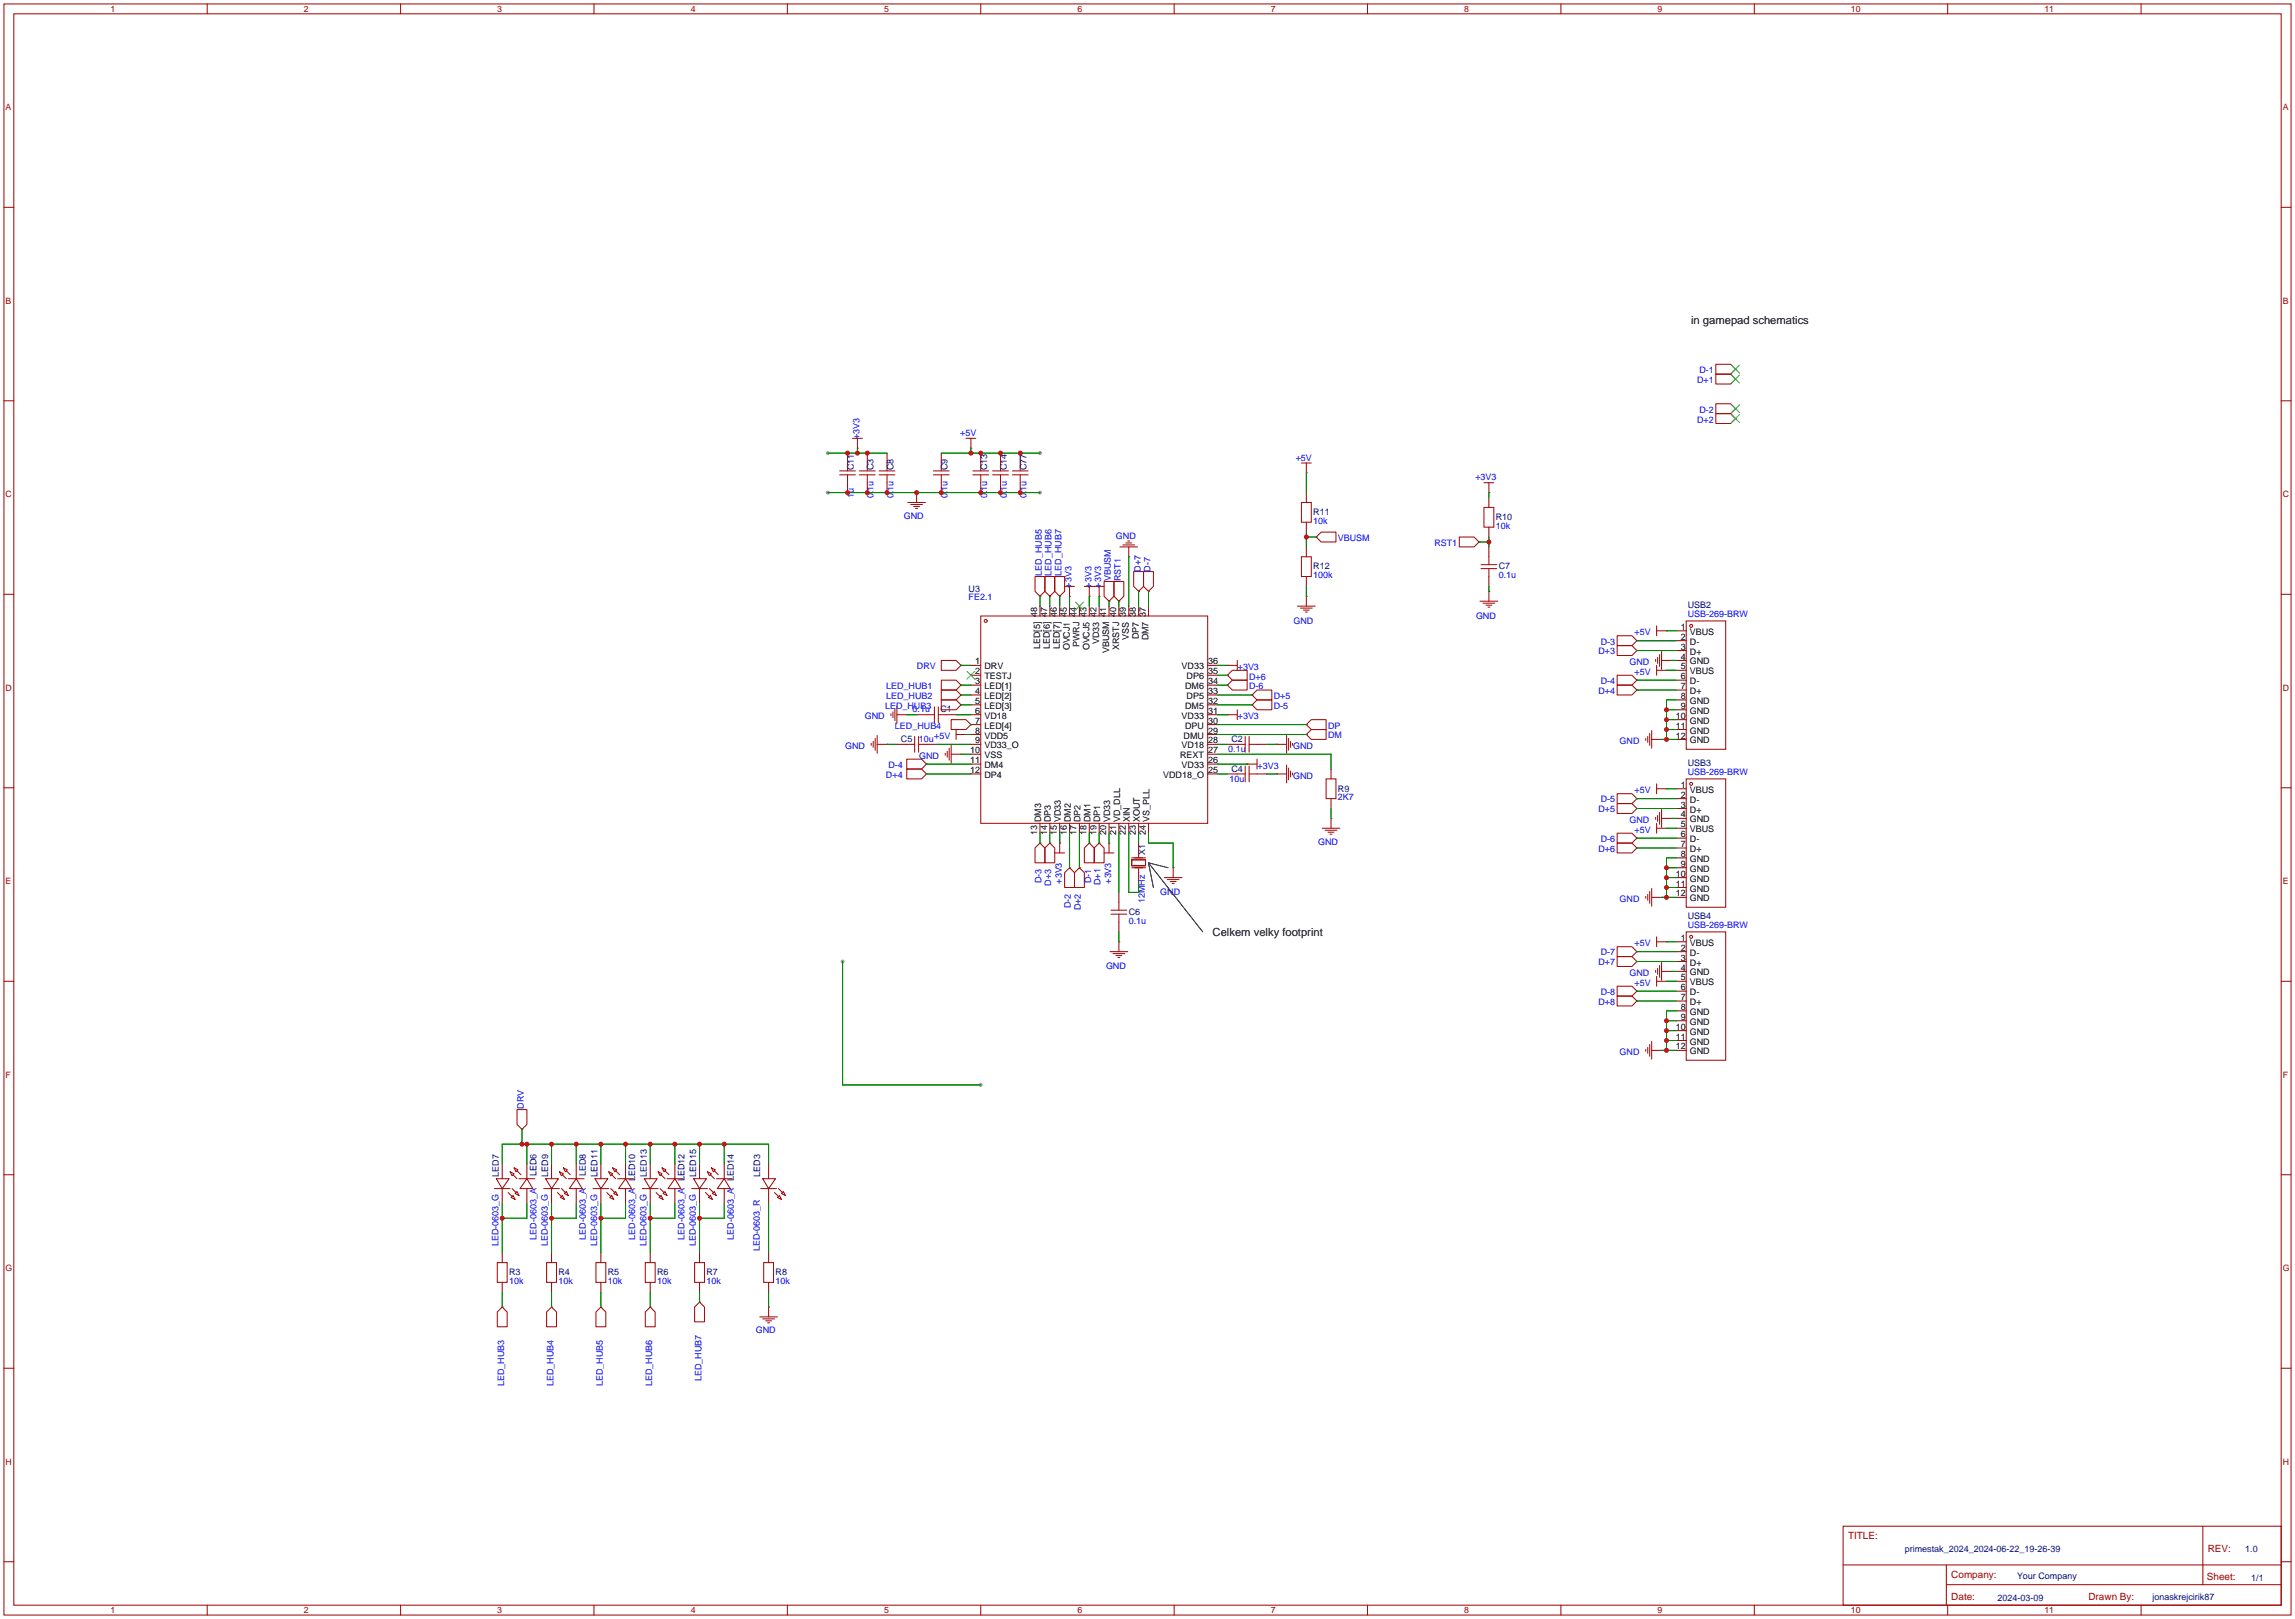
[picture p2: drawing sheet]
<svg xmlns="http://www.w3.org/2000/svg" width="591mm" height="417mm" viewBox="0 0 591 417" stroke-linecap="round" stroke-linejoin="round" font-family="sans-serif">
<defs><g id="words">
<g font-size="2.9">
<text x="435.4" y="83.4">in gamepad schematics</text>
<text x="312.2" y="240.9">Celkem velky footprint</text>
</g>
<g font-size="2.6" fill="#a00000">
<text x="475.7" y="395.9">TITLE:</text>
<text x="568.4" y="399.2">REV:</text>
<text x="502.3" y="406.1">Company:</text>
<text x="568.1" y="406.5">Sheet:</text>
<text x="502.3" y="411.6">Date:</text>
<text x="537.6" y="411.7">Drawn By:</text>
</g>
<g font-size="2.3" fill="#00f">
<text x="437.5" y="96">D-1</text>
<text x="436.9" y="98.5">D+1</text>
<text x="437.5" y="106.2">D-2</text>
<text x="221.3" y="113.1" transform="rotate(-90 221.3 113.1)">+3V3</text>
<text x="247.2" y="112.1">+5V</text>
<text x="436.9" y="108.7">D+2</text>
<text x="333.6" y="118.5">+5V</text>
<text x="379.8" y="123.6">+3V3</text>
<text x="219.8" y="128.1" transform="rotate(-90 219.8 128.1)">1u</text>
<text x="224.9" y="128.1" transform="rotate(-90 224.9 128.1)">0.1u</text>
<text x="230" y="128.1" transform="rotate(-90 230 128.1)">0.1u</text>
<text x="243.9" y="128.1" transform="rotate(-90 243.9 128.1)">0.1u</text>
<text x="254.1" y="128.1" transform="rotate(-90 254.1 128.1)">0.1u</text>
<text x="259.2" y="128.1" transform="rotate(-90 259.2 128.1)">0.1u</text>
<text x="264.3" y="128.1" transform="rotate(-90 264.3 128.1)">0.1u</text>
<text x="232.7" y="133.5">GND</text>
<text x="338.1" y="134.8">10k</text>
<text x="385.1" y="136.1">10k</text>
<text x="287.3" y="138.6">GND</text>
<text x="344.4" y="139.2">VBUSM</text>
<text x="369.3" y="140.4">RST1</text>
<text x="268.2" y="148.1" transform="rotate(-90 268.2 148.1)">LED_HUB5</text>
<text x="270.7" y="148.1" transform="rotate(-90 270.7 148.1)">LED_HUB6</text>
<text x="273.3" y="148.1" transform="rotate(-90 273.3 148.1)">LED_HUB7</text>
<text x="285.9" y="149.6" transform="rotate(-90 285.9 149.6)">VBUSM</text>
<text x="288.6" y="149.6" transform="rotate(-90 288.6 149.6)">RST1</text>
<text x="293.7" y="147.1" transform="rotate(-90 293.7 147.1)">D+7</text>
<text x="296.2" y="147.1" transform="rotate(-90 296.2 147.1)">D-7</text>
<text x="338.1" y="148.8">100k</text>
<text x="385.8" y="148.8">0.1u</text>
<text x="249.3" y="154.5">FE2.1</text>
<text x="275.9" y="151.2" transform="rotate(-90 275.9 151.2)">+3V3</text>
<text x="281" y="151.2" transform="rotate(-90 281 151.2)">+3V3</text>
<text x="283.5" y="151.2" transform="rotate(-90 283.5 151.2)">+3V3</text>
<text x="333" y="160.5">GND</text>
<text x="380" y="159.2">GND</text>
<text x="434.5" y="158.7">USB-269-BRW</text>
<text x="412.1" y="165.9">D-3</text>
<text x="420.8" y="163.5">+5V</text>
<text x="236" y="172.2">DRV</text>
<text x="318.6" y="172.4">+3V3</text>
<text x="411.5" y="168.4">D+3</text>
<text x="419.5" y="171.1">GND</text>
<text x="420.8" y="173.6">+5V</text>
<text x="228.1" y="179.8">LED_HUB2</text>
<text x="228.1" y="177.3">LED_HUB1</text>
<text x="321.6" y="174.8">D+6</text>
<text x="321.6" y="177.4">D-6</text>
<text x="327.9" y="179.9">D+5</text>
<text x="411.5" y="178.5">D+4</text>
<text x="412.1" y="176">D-4</text>
<text x="222.6" y="185.1">GND</text>
<text x="227.8" y="182.4">LED_HUB3</text>
<text x="234.9" y="183.3">0.1u</text>
<text x="318.6" y="185.1">+3V3</text>
<text x="327.9" y="182.5">D-5</text>
<text x="230.4" y="187.4">LED_HUB4</text>
<text x="236.5" y="190.9">10u</text>
<text x="240.5" y="190.2">+5V</text>
<text x="341.9" y="190">DM</text>
<text x="341.9" y="187.5">DP</text>
<text x="416.9" y="191.4">GND</text>
<text x="217.6" y="192.7">GND</text>
<text x="228.7" y="197.5">D-4</text>
<text x="236.6" y="195.2">GND</text>
<text x="316.2" y="193.5">0.1u</text>
<text x="323.7" y="197.8">+3V3</text>
<text x="332.9" y="192.7">GND</text>
<text x="228.1" y="200.1">D+4</text>
<text x="316.5" y="201.1">10u</text>
<text x="332.9" y="200.3">GND</text>
<text x="434.5" y="199.3">USB-269-BRW</text>
<text x="344.4" y="205.9">2K7</text>
<text x="411.5" y="209">D+5</text>
<text x="412.1" y="206.4">D-5</text>
<text x="420.8" y="204.1">+5V</text>
<text x="419.5" y="211.7">GND</text>
<text x="420.8" y="214.3">+5V</text>
<text x="339.3" y="217.3">GND</text>
<text x="411.5" y="219.1">D+6</text>
<text x="412.1" y="216.6">D-6</text>
<text x="268.1" y="227.3" transform="rotate(-90 268.1 227.3)">D-3</text>
<text x="270.6" y="227.9" transform="rotate(-90 270.6 227.9)">D+3</text>
<text x="273.3" y="227.4" transform="rotate(-90 273.3 227.4)">+3V3</text>
<text x="280.9" y="227.3" transform="rotate(-90 280.9 227.3)">D-1</text>
<text x="283.3" y="227.7" transform="rotate(-90 283.3 227.7)">D+1</text>
<text x="286" y="227.4" transform="rotate(-90 286 227.4)">+3V3</text>
<text x="275.7" y="233.6" transform="rotate(-90 275.7 233.6)">D-2</text>
<text x="294.8" y="232.4" transform="rotate(-90 294.8 232.4)">12MHz</text>
<text x="298.7" y="230.3">GND</text>
<text x="416.9" y="232.1">GND</text>
<text x="278.3" y="234.3" transform="rotate(-90 278.3 234.3)">D+2</text>
<text x="290.6" y="237.7">0.1u</text>
<text x="434.5" y="238.7">USB-269-BRW</text>
<text x="412.1" y="245.8">D-7</text>
<text x="420.8" y="243.5">+5V</text>
<text x="284.7" y="249.4">GND</text>
<text x="411.5" y="248.3">D+7</text>
<text x="419.5" y="251.1">GND</text>
<text x="412.1" y="256">D-8</text>
<text x="420.8" y="253.7">+5V</text>
<text x="411.5" y="258.5">D+8</text>
<text x="416.9" y="271.4">GND</text>
<text x="134.8" y="285.3" transform="rotate(-90 134.8 285.3)">DRV</text>
<text x="128.3" y="320.7" transform="rotate(-90 128.3 320.7)">LED-0603_G</text>
<text x="138.1" y="318.9" transform="rotate(-90 138.1 318.9)">LED-0603_A</text>
<text x="141" y="320.7" transform="rotate(-90 141 320.7)">LED-0603_G</text>
<text x="150.8" y="318.9" transform="rotate(-90 150.8 318.9)">LED-0603_A</text>
<text x="153.7" y="320.7" transform="rotate(-90 153.7 320.7)">LED-0603_G</text>
<text x="163.5" y="318.9" transform="rotate(-90 163.5 318.9)">LED-0603_A</text>
<text x="166.4" y="320.7" transform="rotate(-90 166.4 320.7)">LED-0603_G</text>
<text x="176.2" y="318.9" transform="rotate(-90 176.2 318.9)">LED-0603_A</text>
<text x="179.1" y="320.7" transform="rotate(-90 179.1 320.7)">LED-0603_G</text>
<text x="188.9" y="318.9" transform="rotate(-90 188.9 318.9)">LED-0603_A</text>
<text x="195.6" y="321.9" transform="rotate(-90 195.6 321.9)">LED-0603_R</text>
<text x="131.1" y="330.4">10k</text>
<text x="143.8" y="330.4">10k</text>
<text x="156.5" y="330.4">10k</text>
<text x="169.2" y="330.4">10k</text>
<text x="181.9" y="330.4">10k</text>
<text x="199.6" y="330.4">10k</text>
<text x="194.6" y="343.1">GND</text>
<text x="129.8" y="356.6" transform="rotate(-90 129.8 356.6)">LED_HUB3</text>
<text x="142.5" y="356.6" transform="rotate(-90 142.5 356.6)">LED_HUB4</text>
<text x="155.2" y="356.6" transform="rotate(-90 155.2 356.6)">LED_HUB5</text>
<text x="167.9" y="356.6" transform="rotate(-90 167.9 356.6)">LED_HUB6</text>
<text x="180.6" y="355.4" transform="rotate(-90 180.6 355.4)">LED_HUB7</text>
</g>
<g font-size="2.3" fill="#000080">
<text x="219.8" y="121" transform="rotate(-90 219.8 121)">C11</text>
<text x="224.9" y="121" transform="rotate(-90 224.9 121)">C3</text>
<text x="230" y="121" transform="rotate(-90 230 121)">C8</text>
<text x="243.9" y="121" transform="rotate(-90 243.9 121)">C9</text>
<text x="254.1" y="121" transform="rotate(-90 254.1 121)">C13</text>
<text x="259.2" y="121" transform="rotate(-90 259.2 121)">C14</text>
<text x="264.3" y="121" transform="rotate(-90 264.3 121)">C77</text>
<text x="338.1" y="132.5">R11</text>
<text x="385.1" y="133.8">R10</text>
<text x="338.1" y="146.5">R12</text>
<text x="385.8" y="146.5">C7</text>
<text x="249.3" y="152.2">U3</text>
<text x="434.5" y="156.4">USB2</text>
<text x="242.1" y="183.3">C1</text>
<text x="231.9" y="190.9">C5</text>
<text x="317" y="191">C2</text>
<text x="434.5" y="197.1">USB3</text>
<text x="317" y="198.6">C4</text>
<text x="344.4" y="203.7">R9</text>
<text x="294.8" y="219.9" transform="rotate(-90 294.8 219.9)">X1</text>
<text x="290.6" y="235.4">C6</text>
<text x="434.5" y="236.5">USB4</text>
<text x="128.4" y="302.8" transform="rotate(-90 128.4 302.8)">LED7</text>
<text x="138.1" y="302.6" transform="rotate(-90 138.1 302.6)">LED6</text>
<text x="141.1" y="302.8" transform="rotate(-90 141.1 302.8)">LED9</text>
<text x="150.8" y="302.6" transform="rotate(-90 150.8 302.6)">LED8</text>
<text x="153.8" y="302.8" transform="rotate(-90 153.8 302.8)">LED11</text>
<text x="163.5" y="303.9" transform="rotate(-90 163.5 303.9)">LED10</text>
<text x="166.5" y="302.8" transform="rotate(-90 166.5 302.8)">LED13</text>
<text x="176.2" y="303.9" transform="rotate(-90 176.2 303.9)">LED12</text>
<text x="179.2" y="302.8" transform="rotate(-90 179.2 302.8)">LED15</text>
<text x="188.9" y="303.9" transform="rotate(-90 188.9 303.9)">LED14</text>
<text x="195.7" y="302.8" transform="rotate(-90 195.7 302.8)">LED3</text>
<text x="131.1" y="328.1">R3</text>
<text x="143.8" y="328.1">R4</text>
<text x="156.5" y="328.1">R5</text>
<text x="169.2" y="328.1">R6</text>
<text x="181.9" y="328.1">R7</text>
<text x="199.6" y="328.1">R8</text>
<text x="490.4" y="399.2">primestak_2024_2024-06-22_19-26-39</text>
<text x="578" y="399.3">1.0</text>
<text x="519.2" y="406.2">Your Company</text>
<text x="579.5" y="406.8">1/1</text>
<text x="514.3" y="411.8">2024-03-09</text>
<text x="554.1" y="411.8">jonaskrejcirik87</text>
</g>
<g font-size="2.3">
<text x="267" y="158.9" transform="rotate(-90 267 158.9)">48</text>
<text x="269.5" y="158.9" transform="rotate(-90 269.5 158.9)">47</text>
<text x="272.1" y="158.9" transform="rotate(-90 272.1 158.9)">46</text>
<text x="274.6" y="158.9" transform="rotate(-90 274.6 158.9)">45</text>
<text x="277.2" y="158.9" transform="rotate(-90 277.2 158.9)">44</text>
<text x="279.7" y="158.9" transform="rotate(-90 279.7 158.9)">43</text>
<text x="282.2" y="158.9" transform="rotate(-90 282.2 158.9)">42</text>
<text x="284.8" y="158.9" transform="rotate(-90 284.8 158.9)">41</text>
<text x="287.3" y="158.9" transform="rotate(-90 287.3 158.9)">40</text>
<text x="289.9" y="158.9" transform="rotate(-90 289.9 158.9)">39</text>
<text x="292.4" y="158.9" transform="rotate(-90 292.4 158.9)">38</text>
<text x="294.9" y="158.9" transform="rotate(-90 294.9 158.9)">37</text>
<text x="267.8" y="167" transform="rotate(-90 267.8 167)">LED[5]</text>
<text x="270.3" y="167" transform="rotate(-90 270.3 167)">LED[6]</text>
<text x="272.8" y="167" transform="rotate(-90 272.8 167)">LED[7]</text>
<text x="275.4" y="167.4" transform="rotate(-90 275.4 167.4)">OVCJ1</text>
<text x="277.9" y="166.5" transform="rotate(-90 277.9 166.5)">PWRJ</text>
<text x="280.5" y="167.4" transform="rotate(-90 280.5 167.4)">OVCJ5</text>
<text x="283" y="165.7" transform="rotate(-90 283 165.7)">VD33</text>
<text x="288.1" y="167.2" transform="rotate(-90 288.1 167.2)">XRSTJ</text>
<text x="290.6" y="164.5" transform="rotate(-90 290.6 164.5)">VSS</text>
<text x="293.2" y="164.4" transform="rotate(-90 293.2 164.4)">DP7</text>
<text x="295.7" y="164.8" transform="rotate(-90 295.7 164.8)">DM7</text>
<text x="432.7" y="162.1">1</text>
<text x="432.7" y="164.6">2</text>
<text x="432.7" y="167.2">3</text>
<text x="435" y="163.3">VBUS</text>
<text x="435" y="165.9">D-</text>
<text x="251.1" y="171">1</text>
<text x="251.1" y="173.5">2</text>
<text x="253.4" y="172.2">DRV</text>
<text x="285.5" y="168.1" transform="rotate(-90 285.5 168.1)">VBUSM</text>
<text x="304.2" y="172.2">VD33</text>
<text x="311" y="173.5">35</text>
<text x="311" y="171">36</text>
<text x="432.7" y="169.7">4</text>
<text x="432.7" y="172.2">5</text>
<text x="435" y="168.4">D+</text>
<text x="435" y="171">GND</text>
<text x="435" y="173.5">VBUS</text>
<text x="251.1" y="176">3</text>
<text x="251.1" y="178.6">4</text>
<text x="253.4" y="174.8">TESTJ</text>
<text x="253.4" y="177.3">LED[1]</text>
<text x="253.4" y="179.9">LED[2]</text>
<text x="305.1" y="177.3">DM6</text>
<text x="305.5" y="179.9">DP5</text>
<text x="305.5" y="174.8">DP6</text>
<text x="311" y="178.6">33</text>
<text x="311" y="176">34</text>
<text x="432.7" y="174.8">6</text>
<text x="432.7" y="177.3">7</text>
<text x="432.7" y="179.9">8</text>
<text x="435" y="176">D-</text>
<text x="435" y="178.6">D+</text>
<text x="251.1" y="181.1">5</text>
<text x="251.1" y="183.7">6</text>
<text x="253.4" y="182.4">LED[3]</text>
<text x="253.4" y="184.9">VD18</text>
<text x="304.2" y="184.9">VD33</text>
<text x="305.1" y="182.4">DM5</text>
<text x="311" y="183.7">31</text>
<text x="311" y="181.1">32</text>
<text x="431.4" y="184.9">10</text>
<text x="432.7" y="182.4">9</text>
<text x="435" y="181.1">GND</text>
<text x="435" y="183.7">GND</text>
<text x="251.1" y="186.2">7</text>
<text x="251.1" y="188.7">8</text>
<text x="251.1" y="191.3">9</text>
<text x="253.4" y="187.5">LED[4]</text>
<text x="253.4" y="190">VDD5</text>
<text x="304.7" y="190">DMU</text>
<text x="305.1" y="187.5">DPU</text>
<text x="311" y="191.3">28</text>
<text x="311" y="188.7">29</text>
<text x="311" y="186.2">30</text>
<text x="431.4" y="187.5">11</text>
<text x="431.4" y="190">12</text>
<text x="435" y="186.2">GND</text>
<text x="435" y="188.7">GND</text>
<text x="435" y="191.3">GND</text>
<text x="249.8" y="193.8">10</text>
<text x="249.8" y="196.4">11</text>
<text x="253.4" y="192.6">VD33_O</text>
<text x="253.4" y="195.1">VSS</text>
<text x="253.4" y="197.6">DM4</text>
<text x="303.8" y="195.1">REXT</text>
<text x="304.2" y="197.6">VD33</text>
<text x="304.2" y="192.6">VD18</text>
<text x="311" y="196.4">26</text>
<text x="311" y="193.8">27</text>
<text x="249.8" y="198.9">12</text>
<text x="253.4" y="200.2">DP4</text>
<text x="299.4" y="200.2">VDD18_O</text>
<text x="311" y="198.9">25</text>
<text x="432.7" y="202.7">1</text>
<text x="435" y="204">VBUS</text>
<text x="432.7" y="205.3">2</text>
<text x="432.7" y="207.8">3</text>
<text x="435" y="206.5">D-</text>
<text x="435" y="209.1">D+</text>
<text x="267" y="214.8" transform="rotate(-90 267 214.8)">13</text>
<text x="268" y="211.6" transform="rotate(-90 268 211.6)">DM3</text>
<text x="269.5" y="214.8" transform="rotate(-90 269.5 214.8)">14</text>
<text x="270.6" y="211.6" transform="rotate(-90 270.6 211.6)">DP3</text>
<text x="272.1" y="214.8" transform="rotate(-90 272.1 214.8)">15</text>
<text x="273.1" y="211.6" transform="rotate(-90 273.1 211.6)">VD33</text>
<text x="274.6" y="214.8" transform="rotate(-90 274.6 214.8)">16</text>
<text x="275.6" y="211.6" transform="rotate(-90 275.6 211.6)">DM2</text>
<text x="277.2" y="214.8" transform="rotate(-90 277.2 214.8)">17</text>
<text x="278.2" y="211.6" transform="rotate(-90 278.2 211.6)">DP2</text>
<text x="279.7" y="214.8" transform="rotate(-90 279.7 214.8)">18</text>
<text x="280.7" y="211.6" transform="rotate(-90 280.7 211.6)">DM1</text>
<text x="282.2" y="214.8" transform="rotate(-90 282.2 214.8)">19</text>
<text x="283.3" y="211.6" transform="rotate(-90 283.3 211.6)">DP1</text>
<text x="284.8" y="214.8" transform="rotate(-90 284.8 214.8)">20</text>
<text x="285.8" y="211.6" transform="rotate(-90 285.8 211.6)">VD33</text>
<text x="287.3" y="214.8" transform="rotate(-90 287.3 214.8)">21</text>
<text x="288.3" y="211.6" transform="rotate(-90 288.3 211.6)">VD_DLL</text>
<text x="289.9" y="214.8" transform="rotate(-90 289.9 214.8)">22</text>
<text x="290.9" y="211.6" transform="rotate(-90 290.9 211.6)">XIN</text>
<text x="292.4" y="214.8" transform="rotate(-90 292.4 214.8)">23</text>
<text x="293.4" y="211.6" transform="rotate(-90 293.4 211.6)">XOUT</text>
<text x="294.9" y="214.8" transform="rotate(-90 294.9 214.8)">24</text>
<text x="296" y="211.6" transform="rotate(-90 296 211.6)">VS_PLL</text>
<text x="432.7" y="210.3">4</text>
<text x="432.7" y="212.9">5</text>
<text x="432.7" y="215.4">6</text>
<text x="435" y="211.6">GND</text>
<text x="435" y="214.1">VBUS</text>
<text x="432.7" y="218">7</text>
<text x="432.7" y="220.5">8</text>
<text x="435" y="216.7">D-</text>
<text x="435" y="219.2">D+</text>
<text x="435" y="221.8">GND</text>
<text x="431.4" y="225.6">10</text>
<text x="432.7" y="223">9</text>
<text x="435" y="224.3">GND</text>
<text x="435" y="226.8">GND</text>
<text x="431.4" y="228.1">11</text>
<text x="431.4" y="230.7">12</text>
<text x="435" y="229.4">GND</text>
<text x="435" y="231.9">GND</text>
<text x="432.7" y="242.1">1</text>
<text x="432.7" y="244.6">2</text>
<text x="435" y="243.4">VBUS</text>
<text x="435" y="245.9">D-</text>
<text x="432.7" y="247.2">3</text>
<text x="432.7" y="249.7">4</text>
<text x="435" y="248.4">D+</text>
<text x="435" y="251">GND</text>
<text x="432.7" y="252.2">5</text>
<text x="432.7" y="254.8">6</text>
<text x="432.7" y="257.3">7</text>
<text x="435" y="253.5">VBUS</text>
<text x="435" y="256.1">D-</text>
<text x="432.7" y="259.9">8</text>
<text x="432.7" y="262.4">9</text>
<text x="435" y="258.6">D+</text>
<text x="435" y="261.1">GND</text>
<text x="435" y="263.7">GND</text>
<text x="431.4" y="264.9">10</text>
<text x="431.4" y="267.5">11</text>
<text x="435" y="266.2">GND</text>
<text x="435" y="268.8">GND</text>
<text x="431.4" y="270">12</text>
<text x="435" y="271.3">GND</text>
</g>
<g font-size="2.2" fill="#a00000">
<text x="28.4" y="3.1">1</text>
<text x="78.2" y="3.1">2</text>
<text x="128" y="3.1">3</text>
<text x="177.8" y="3.1">4</text>
<text x="227.6" y="3.1">5</text>
<text x="277.4" y="3.1">6</text>
<text x="327.2" y="3.1">7</text>
<text x="376.9" y="3.1">8</text>
<text x="426.7" y="3.1">9</text>
<text x="476.5" y="3.1">10</text>
<text x="526.3" y="3.1">11</text>
<text x="1.4" y="28.3">A</text>
<text x="587.6" y="28.3">A</text>
<text x="1.4" y="78.1">B</text>
<text x="587.6" y="78.1">B</text>
<text x="1.4" y="127.9">C</text>
<text x="587.6" y="127.9">C</text>
<text x="1.4" y="177.7">D</text>
<text x="587.6" y="177.7">D</text>
<text x="1.4" y="227.5">E</text>
<text x="587.6" y="227.5">E</text>
<text x="1.4" y="277.3">F</text>
<text x="587.6" y="277.3">F</text>
<text x="1.4" y="327">G</text>
<text x="587.6" y="327">G</text>
<text x="1.4" y="376.8">H</text>
<text x="587.6" y="376.8">H</text>
<text x="28.4" y="415.1">1</text>
<text x="78.2" y="415.1">2</text>
<text x="128" y="415.1">3</text>
<text x="177.8" y="415.1">4</text>
<text x="227.6" y="415.1">5</text>
<text x="277.4" y="415.1">6</text>
<text x="327.2" y="415.1">7</text>
<text x="376.9" y="415.1">8</text>
<text x="426.7" y="415.1">9</text>
<text x="476.5" y="415.1">10</text>
<text x="526.3" y="415.1">11</text>
</g>
</g></defs>
<g fill="#999">
<circle cx="213.1" cy="126.7" r=".51"/>
<circle cx="267.7" cy="126.7" r=".51"/>
<circle cx="213.1" cy="116.6" r=".51"/>
<circle cx="267.7" cy="116.6" r=".51"/>
<circle cx="216.9" cy="247.4" r=".51"/>
<circle cx="252.5" cy="279.1" r=".51"/>
</g>
<g fill="none" stroke="#a10000" stroke-width=".26">
<path d="M1 1h588.8v414.5h-588.8zM3.6 3.6h583.6v409.4h-583.6zM53.3 1v2.6M103.1 1v2.6M152.9 1v2.6M202.7 1v2.6M252.5 1v2.6M302.3 1v2.6M352 1v2.6M401.8 1v2.6M451.6 1v2.6M501.4 1v2.6"/>
<path d="M551.2 1v2.6M1 53.3h2.6M587.2 53.3h2.6M441.7 96.3h3.8l1.3 1.2-1.3 1.3h-3.8zM441.7 93.7h3.8l1.3 1.3-1.3 1.3h-3.8zM1 103.1h2.6M218.2 119.1v2.1M219.5 112.8h2.5M220.7 112.8v2.5M223.3 119.1v2.1M228.3 119.1v2.1M242.3 119.1v2.1"/>
<path d="M248.7 112.8h2.5M249.9 112.8v2.5M252.5 119.1v2.1M257.6 119.1v2.1M262.6 119.1v2.1M335 119.1h2.6M336.3 119.1v2.6M441.7 106.4h3.8l1.3 1.3-1.3 1.3h-3.8zM441.7 103.9h3.8l1.3 1.3-1.3 1.2h-3.8zM587.2 103.1h2.6M216.2 122.2h4M216.2 121.2h4"/>
<path d="M218.2 122.2v2M221.2 122.2h4.1M221.2 121.2h4.1M223.3 122.2v2M226.3 122.2h4.1M226.3 121.2h4.1M228.3 122.2v2M233.7 129.3h4.6M234.4 129.8h3.1M235.2 130.3h1.5M235.7 130.8h.5M236 126.7v2.6"/>
<path d="M240.3 122.2h4M240.3 121.2h4M242.3 122.2v2M250.4 122.2h4.1M250.4 121.2h4.1M252.5 122.2v2M255.5 122.2h4.1M255.5 121.2h4.1M257.6 122.2v2M260.6 122.2h4.1M260.6 121.2h4.1M262.6 122.2v2"/>
<path d="M289.8 139.7h1.5M290.3 139.2h.5M335 129.3h2.6v5.1h-2.6zM338.8 138.2l1.3-1.3h3.8v2.5h-3.8zM375.7 138.2h3.8l1.2 1.2-1.2 1.3h-3.8zM382 130.6h2.6v5h-2.6zM382 124.2h2.6M383.3 124.2v2.5M1 152.9h2.6M252.5 158.5h58.4v53.3h-58.4zM266.4 148.3h2.6v3.8l-1.3 1.3-1.3-1.3zM269 148.3h2.5v3.8l-1.2 1.3-1.3-1.3z"/>
<path d="M271.5 148.3h2.6v3.8l-1.3 1.3-1.3-1.3zM274.1 150.9h2.5M275.3 150.9v2.5M279.1 150.9h5.1M280.4 150.9v2.5M283 150.9v2.5M284.2 149.6h2.6v3.8l-1.3 1.3-1.3-1.3zM286.8 149.6h2.5v3.8l-1.3 1.3-1.2-1.3zM288.3 140.7h4.6M289.1 140.2h3M290.6 140.7v2.6M291.8 147.1h2.6v3.8l-1.3 1.2-1.3-1.2z"/>
<path d="M294.4 147.1h2.5v3.8l-1.2 1.2-1.3-1.2zM334 156h4.6M334.8 156.5h3M335 143.3h2.6v5h-2.6zM335.5 157h1.6M336 157.5h.5M336.3 153.4v2.6M381 154.7h4.6M381.3 145.3h4M381.3 146.3h4M381.8 155.2h3M382.5 155.7h1.5"/>
<path d="M383 156.2h.5M383.3 143.3v2M383.3 146.3v2M383.3 152.1v2.6M434.1 159.8h10.1v33h-10.1zM587.2 152.9h2.6M242.3 175h3.8l1.3 1.3-1.3 1.2h-3.8zM242.3 177.5h3.8l1.3 1.3-1.3 1.3h-3.8zM242.3 169.9h3.8l1.3 1.3-1.3 1.3h-3.8zM316 173.7l1.2-1.2h3.9v2.5h-3.9zM316 176.3l1.2-1.3h3.9v2.5h-3.9zM316 171.2h2.5"/>
<path d="M318.5 169.9v2.6M322.3 178.8l1.3-1.3h3.8v2.6h-3.8zM416.3 163.6h3.8l1.3 1.2-1.3 1.3h-3.8zM416.3 166.1h3.8l1.3 1.3-1.3 1.3h-3.8zM416.3 176.3h3.8l1.3 1.2-1.3 1.3h-3.8zM416.3 173.7h3.8l1.3 1.3-1.3 1.3h-3.8zM426.2 169.7v.5M426.5 172.5h2.5M426.5 161v2.6M426.5 171.2v2.5M426.5 162.3h2.5M426.7 169.2v1.5"/>
<path d="M427.2 168.4v3.1M427.7 169.9h2.6M427.7 167.6v4.6M224.3 191.3v.5M224.8 190.8v1.5M225.3 190v3M225.8 191.5h2.5M225.8 189.2v4.6M229.4 183.6v.6M229.9 183.1v1.6M230.4 182.4v3M230.9 183.9h2.5"/>
<path d="M230.9 181.6v4.6M233.4 197.9h3.8l1.3 1.2-1.3 1.3h-3.8zM233.4 195.3h3.8l1.3 1.3-1.3 1.3h-3.8zM233.4 191.5h2.1M235.5 189.5v4M236.5 191.5h2M236.5 189.5v4M238.5 183.9h2M240.5 181.9v4M241.6 183.9h2M241.6 181.9v4M242.3 180.1h3.8l1.3 1.3-1.3 1.2h-3.8z"/>
<path d="M243.3 193.8v.5M243.8 193.3v1.5M244.3 192.5v3.1M244.9 185.2h3.8l1.2 1.2-1.2 1.3h-3.8zM244.9 194.1h2.5M244.9 191.8v4.5M246.1 189h2.6M246.1 187.7v2.5M316 183.9h2.5M318.5 191.5h2M318.5 199.1h2M318.5 182.6v2.6"/>
<path d="M320.5 189.5v4M320.5 197.1v4.1M321.1 196.6h2.5M321.6 191.5h2M321.6 189.5v4M321.6 197.1v4.1M321.6 199.1h2M322.3 181.4l1.3-1.3h3.8v2.5h-3.8zM323.6 195.3v2.6M328.7 191.5h2.5M328.7 199.1h2.5M331.2 189.2v4.6"/>
<path d="M331.2 196.9v4.5M331.7 190v3M331.7 197.6v3.1M332.2 190.8v1.5M332.2 198.4v1.5M332.7 191.3v.5M332.7 198.9v.5M337.6 185.2h3.8v2.5h-3.8l-1.3-1.3zM337.6 187.7h3.8v2.5h-3.8l-1.3-1.2zM423.7 190v.5M424.2 189.5v1.5M424.7 188.7v3.1"/>
<path d="M425.2 190.2h2.5M425.2 188v4.5M1 202.7h2.6M266.4 218.2l1.3-1.3 1.3 1.3v3.8h-2.6zM269 218.2l1.3-1.3 1.2 1.3v3.8h-2.5zM271.5 219.5h2.6M272.8 216.9v2.6M280.4 216.9l1.3 1.3v3.8h-2.6v-3.8zM281.7 218.2l1.3-1.3 1.2 1.3v3.8h-2.5zM284.2 219.5h2.6M285.5 216.9v2.6M293.1 219.5v1"/>
<path d="M340.4 213.1h4.5M341.1 213.6h3.1M341.4 200.4h2.5v5.1h-2.5zM341.9 214.1h1.5M342.4 214.6h.5M342.6 210.6v2.5M416.3 206.8h3.8l1.3 1.2-1.3 1.3h-3.8zM416.3 216.9h3.8l1.3 1.3-1.3 1.3h-3.8zM416.3 204.2h3.8l1.3 1.3-1.3 1.3h-3.8zM416.3 214.4h3.8l1.3 1.2-1.3 1.3h-3.8zM426.2 210.3v.5M426.5 201.7v2.5"/>
<path d="M426.5 211.8v2.6M426.5 213.1h2.5M426.5 202.9h2.5M426.7 209.8v1.5M427.2 209v3.1M427.7 208.3v4.6M427.7 210.6h2.6M434.1 200.4h10.1v33h-10.1zM587.2 202.7h2.6M274.1 224.5l1.2-1.2 1.3 1.2v3.8h-2.5zM277.9 223.3l1.2 1.2v3.8h-2.5v-3.8zM286 234.2h4.1"/>
<path d="M286 235.2h4.1M288 232.2v2M288 235.2v2M291.3 221.2h3.6v1.6h-3.6zM291.3 223.3h3.6M291.3 220.7h3.6M293.1 223.5v1M299.7 225.8h4.6M300.5 226.3h3M301.2 226.8h1.6M301.8 227.3h.5M302 223.3v2.5"/>
<path d="M423.7 230.6v.5M424.2 230.1v1.5M424.7 229.4v3M425.2 228.6v4.6M425.2 230.9h2.5M434.1 239.8h10.1v33h-10.1zM1 252.5h2.6M285.8 244.9h4.5M286.5 245.4h3.1M287.3 245.9h1.5M287.8 246.4h.5M288 242.3v2.6"/>
<path d="M416.3 246.1h3.8l1.3 1.3-1.3 1.3h-3.8zM416.3 256.3h3.8l1.3 1.3-1.3 1.2h-3.8zM416.3 243.6h3.8l1.3 1.3-1.3 1.2h-3.8zM416.3 253.7h3.8l1.3 1.3-1.3 1.3h-3.8zM426.2 249.7v.5M426.5 241v2.6M426.5 251.2v2.5M426.5 252.5h2.5M426.5 242.3h2.5M426.7 249.2v1.5M427.2 248.4v3.1M427.7 247.7v4.5"/>
<path d="M427.7 249.9h2.6M587.2 252.5h2.6M423.7 270v.5M424.2 269.5v1.5M424.7 268.7v3.1M425.2 268v4.5M425.2 270.3h2.5M133.1 285.5h2.5v3.8l-1.2 1.3-1.3-1.3zM1 302.3h2.6M127.3 305.8h4M127.8 303.3h3.3l-1.8 2.5zM130.8 306.8l1 1"/>
<path d="M131.3 301.5l1 .5-.5 .5zM131.6 308.1l.5-.5 .5 1zM131.8 305.8l1 1M132.1 302.3l1 1M132.3 300.5l1 .5-.5 .5zM132.6 307.1l.5-.5 .5 1zM133.1 301.2l1 1.1M133.6 303.3h4.1M135.6 303.3l1.6 2.5h-3.3zM140 305.8h4M140.5 303.3h3.3l-1.8 2.5zM143.5 306.8l1 1"/>
<path d="M144 301.5l1 .5-.5 .5zM144.5 305.8l1 1M144.8 307.6l.5 1-1-.5zM144.8 302.3l1 1M145 300.5l1 .5-.5 .5zM145.3 307.1l.5-.5 .5 1zM145.8 301.2l1 1.1M146.3 303.3h4.1M148.3 303.3l1.6 2.5h-3.3zM152.7 305.8h4M153.2 303.3h3.3l-1.8 2.5zM156.2 306.8l1 1"/>
<path d="M156.7 301.5l1 .5-.5 .5zM157 308.1l.5-.5 .5 1zM157.2 305.8l1 1M157.5 302.3l1 1M157.7 300.5l1 .5-.5 .5zM158 307.1l.5-.5 .5 1zM158.5 301.2l1 1.1M159 303.3h4.1M161 303.3l1.6 2.5h-3.3zM165.4 305.8h4M165.9 303.3h3.3l-1.8 2.5zM168.9 306.8l1 1"/>
<path d="M169.4 301.5l1 .5-.5 .5zM169.9 305.8l1 1M170.2 307.6l.5 1-1-.5zM170.2 302.3l1 1M170.4 300.5l1 .5-.5 .5zM170.7 307.1l.5-.5 .5 1zM171.2 301.2l1 1.1M171.7 303.3h4.1M173.7 303.3l1.6 2.5h-3.3zM178.1 305.8h4M178.6 303.3h3.3l-1.8 2.5zM181.6 306.8l1 1"/>
<path d="M182.1 301.5l1 .5-.5 .5zM182.4 308.1l.5-.5 .5 1zM182.6 305.8l1 1M182.9 302.3l1 1M183.1 300.5l1 .5-.5 .5zM183.4 307.1l.5-.5 .5 1zM183.9 301.2l1 1.1M184.4 303.3h4.1M186.4 303.3l1.6 2.5h-3.3zM195.8 305.8h4.1M196.3 303.3h3.3l-1.7 2.5zM199.4 306.8l1 1"/>
<path d="M200.2 308.1l.5-.5 .5 1zM200.4 305.8l1 1M201.2 307.1l.5-.5 .5 1zM587.2 302.3h2.6M128 324.9h2.6v5h-2.6zM129.3 336.3l1.3 1.3v3.8h-2.6v-3.8zM140.7 324.9h2.6v5h-2.6zM142 336.3l1.3 1.3v3.8h-2.6v-3.8zM153.4 324.9h2.6v5h-2.6zM154.7 336.3l1.3 1.3v3.8h-2.6v-3.8zM166.1 324.9h2.6v5h-2.6zM167.4 336.3l1.3 1.3v3.8h-2.6v-3.8z"/>
<path d="M178.8 324.9h2.6v5h-2.6zM178.8 336.3l1.3-1.3 1.3 1.3v3.8h-2.6zM195.6 338.8h4.6M196.3 339.3h3.1M196.6 324.9h2.5v5h-2.5zM197.1 339.9h1.5M197.9 336.3v2.5M1 352h2.6M197.6 340.4h.5M587.2 352h2.6M474.5 392.7h112.7v20.3h-112.7zM567.1 392.7v15"/>
<path d="M1 401.8h2.6M53.3 413v2.5M103.1 413v2.5M152.9 413v2.5M202.7 413v2.5M252.5 413v2.5M302.3 413v2.5M352 413v2.5M401.8 413v2.5M451.6 413v2.5M474.5 402.7h112.7M501 407.7h86.2"/>
<path d="M501 402.7v10.1M501.4 413v2.5M551.2 413v2.5M587.2 401.8h2.6"/>
<circle cx="253.7" cy="159.8" r=".38"/>
<circle cx="435.4" cy="161" r=".38"/>
<circle cx="435.4" cy="201.7" r=".38"/>
<circle cx="435.4" cy="241" r=".38"/>
</g>
<g fill="none" stroke="#870000" stroke-width=".26">
<path d="M446.8 97.5h.1M446.8 95h.1M218.2 116.6v2.5M220.7 115.3h.1M223.3 116.6v2.5M228.3 116.6v2.5M242.3 116.6v2.5M249.9 115.3h.1M252.5 116.6v2.5M257.6 116.6v2.5M262.6 116.6v2.5M446.8 107.7h.1"/>
<path d="M446.8 105.2h.1M218.2 124.2v2.5M223.3 124.2v2.5M228.3 124.2v2.5M236 126.7h.1M242.3 124.2v2.5M252.5 124.2v2.5M257.6 124.2v2.5M262.6 124.2v2.5M336.3 121.7h.1M336.3 126.7v2.6M336.3 134.4v2.5"/>
<path d="M338.8 138.2h.1M380.7 139.4h.1M383.3 126.7h.1M383.3 128v2.6M383.3 135.6v2.6M267.7 153.4h.1M267.7 156v2.5M270.3 153.4h.1M270.3 156v2.5M272.8 153.4h.1M272.8 156v2.5M275.3 153.4h.1"/>
<path d="M275.3 156v2.5M277.9 156v2.5M280.4 153.4h.1M280.4 156v2.5M283 153.4h.1M283 156v2.5M285.5 154.7h.1M285.5 156v2.5M288 154.7h.1M288 156v2.5M290.6 143.3h.1M290.6 156v2.5"/>
<path d="M293.1 152.1h.1M293.1 156v2.5M295.7 152.1h.1M295.7 156v2.5M336.3 153.4h.1M336.3 140.7v2.6M336.3 148.3v2.6M383.3 152.1h.1M383.3 140.7v2.6M383.3 148.3v2.6M247.4 176.3h.1M247.4 178.8h.1"/>
<path d="M247.4 171.2h.1M249.9 171.2h2.6M249.9 173.7h2.6M249.9 176.3h2.6M249.9 178.8h2.6M310.9 171.2h2.5M310.9 173.7h2.5M310.9 176.3h2.5M310.9 178.8h2.5M316 171.2h.1M316 173.7h.1M316 176.3h.1"/>
<path d="M322.3 178.8h.1M421.4 164.8h.1M421.4 167.4h.1M421.4 177.5h.1M421.4 175h.1M429 172.5h.1M429 162.3h.1M430.3 169.9h.1M431.5 162.3h2.6M431.5 164.8h2.6M431.5 167.4h2.6M431.5 169.9h2.6"/>
<path d="M431.5 172.5h2.6M431.5 175h2.6M431.5 177.5h2.6M228.3 191.5h.1M230.9 191.5h2.5M233.4 183.9h.1M236 183.9h2.5M238.5 199.1h.1M238.5 196.6h.1M238.5 191.5h2.5M243.6 183.9h2.5M247.4 194.1h.1"/>
<path d="M247.4 181.4h.1M248.7 189h.1M249.9 186.4h.1M249.9 181.4h2.6M249.9 183.9h2.6M249.9 186.4h2.6M249.9 189h2.6M249.9 191.5h2.6M249.9 194.1h2.6M249.9 196.6h2.6M249.9 199.1h2.6M310.9 181.4h2.5"/>
<path d="M310.9 183.9h2.5M310.9 186.4h2.5M310.9 189h2.5M310.9 191.5h2.5M310.9 194.1h2.5M310.9 196.6h2.5M310.9 199.1h2.5M316 183.9h.1M316 191.5h2.5M316 199.1h2.5M321.1 196.6h.1M322.3 181.4h.1"/>
<path d="M323.6 191.5h2.5M323.6 199.1h2.5M328.7 199.1h.1M328.7 191.5h.1M336.3 186.4h.1M336.3 189h.1M342.6 197.9v2.5M427.7 190.2h.1M431.5 180.1h2.6M431.5 182.6h2.6M431.5 185.2h2.6M431.5 187.7h2.6"/>
<path d="M431.5 190.2h2.6M267.7 216.9h.1M267.7 211.8v2.6M270.3 216.9h.1M270.3 211.8v2.6M272.8 216.9h.1M272.8 211.8v2.6M275.3 211.8v2.6M277.9 211.8v2.6M280.4 216.9h.1M280.4 211.8v2.6M283 216.9h.1"/>
<path d="M283 211.8v2.6M285.5 216.9h.1M285.5 211.8v2.6M288 211.8v2.6M290.6 211.8v2.6M293.1 211.8v2.6M293.1 216.9v2.6M295.7 211.8v2.6M342.6 210.6h.1M342.6 205.5v2.5M421.4 208h.1M421.4 218.2h.1"/>
<path d="M421.4 205.5h.1M421.4 215.6h.1M429 213.1h.1M429 202.9h.1M430.3 210.6h.1M431.5 202.9h2.6M431.5 205.5h2.6M431.5 208h2.6M431.5 210.6h2.6M431.5 213.1h2.6M431.5 215.6h2.6M431.5 218.2h2.6"/>
<path d="M275.3 223.3h.1M277.9 223.3h.1M288 229.6v2.6M288 237.2v2.6M293.1 224.5v2.6M302 223.3h.1M427.7 230.9h.1M431.5 220.7h2.6M431.5 223.3h2.6M431.5 225.8h2.6M431.5 228.3h2.6M431.5 230.9h2.6"/>
<path d="M288 242.3h.1M421.4 247.4h.1M421.4 257.6h.1M421.4 244.9h.1M421.4 255h.1M429 252.5h.1M429 242.3h.1M430.3 249.9h.1M431.5 242.3h2.6M431.5 244.9h2.6M431.5 247.4h2.6M431.5 249.9h2.6"/>
<path d="M431.5 252.5h2.6M431.5 255h2.6M431.5 257.6h2.6M427.7 270.3h.1M431.5 260.1h2.6M431.5 262.6h2.6M431.5 265.2h2.6M431.5 267.7h2.6M431.5 270.3h2.6M129.3 299.5v3.8M134.4 290.6h.1M135.6 299.5v3.8"/>
<path d="M142 299.5v3.8M148.3 299.5v3.8M154.7 299.5v3.8M161 299.5v3.8M167.4 299.5v3.8M173.7 299.5v3.8M180.1 299.5v3.8M186.4 299.5v3.8M197.9 299.5v3.8M129.3 305.8v3.8M135.6 305.8v3.8M142 305.8v3.8"/>
<path d="M148.3 305.8v3.8M154.7 305.8v3.8M161 305.8v3.8M167.4 305.8v3.8M173.7 305.8v3.8M180.1 305.8v3.8M186.4 305.8v3.8M197.9 305.8v3.8M129.3 336.3h.1M129.3 322.3v2.6M129.3 329.9v2.6M142 336.3h.1"/>
<path d="M142 322.3v2.6M142 329.9v2.6M154.7 336.3h.1M154.7 322.3v2.6M154.7 329.9v2.6M167.4 336.3h.1M167.4 322.3v2.6M167.4 329.9v2.6M180.1 335h.1M180.1 322.3v2.6M180.1 329.9v2.6M197.9 336.3h.1"/>
<path d="M197.9 322.3v2.6M197.9 329.9v2.6"/>
</g>
<path d="M445.8 96.5l2 2.1M445.8 94l2 2M447.8 96.5l-2 2.1M447.8 94l-2 2M445.8 106.7l2 2M445.8 104.1l2 2.1M447.8 106.7l-2 2M447.8 104.1l-2 2.1M276.9 154.9l2 2.1M278.9 154.9l-2 2.1M248.9 172.7l2.1 2.1M251 172.7l-2.1 2.1" fill="none" stroke="#3c3" stroke-width=".26"/>
<path d="M295.7 222l13.9 17.8M295.7 222l1.2 6.3M295.7 222l5 1.3" fill="none" stroke="#000" stroke-width=".26"/>
<g fill="none" stroke="#008700" stroke-width=".26">
<path d="M213.1 116.6h15.2M220.7 115.3v1.3M242.3 116.6h25.4M249.9 115.3v1.3M213.1 126.7h54.6M336.3 121.7v5M336.3 136.9v3.8M336.3 138.2h2.5M380.7 139.4h2.6M383.3 126.7v1.3M383.3 138.2v2.5M267.7 153.4v2.6"/>
<path d="M270.3 153.4v2.6M272.8 153.4v2.6M275.3 153.4v2.6M280.4 153.4v2.6M283 153.4v2.6M285.5 154.7v1.3M288 154.7v1.3M290.6 143.3v12.7M293.1 152.1v3.9M295.7 152.1v3.9M336.3 150.9v2.5M383.3 150.9v1.2"/>
<path d="M247.4 171.2h2.5M247.4 178.8h2.5M247.4 176.3h2.5M313.4 171.2h2.6M313.4 178.8h8.9M313.4 176.3h2.6M313.4 173.7h2.6M421.4 177.5h10.1M421.4 164.8h10.1M421.4 167.4h10.1M421.4 175h10.1M429 172.5h2.5"/>
<path d="M429 162.3h2.5M430.3 169.9h1.2M228.3 191.5h2.6M233.4 183.9h2.6M238.5 196.6h11.4M238.5 199.1h11.4M241 191.5h8.9M246.1 183.9h3.8M247.4 194.1h2.5M247.4 181.4h2.5M248.7 189h1.2M249.9 186.4h.1"/>
<path d="M313.4 196.6h7.7M313.4 199.1h2.6M313.4 191.5h2.6M313.4 183.9h2.6M313.4 189h22.9M313.4 194.1h29.2v3.8M313.4 186.4h22.9M313.4 181.4h8.9M326.1 199.1h2.6M326.1 191.5h2.6M427.7 190.2h3.8M429 182.6h2.5"/>
<path d="M429 185.2h2.5M429 187.7h2.5M431.5 180.1h-2.5v10.1M267.7 214.4v2.5M270.3 214.4v2.5M272.8 214.4v2.5M275.3 214.4v8.9M277.9 214.4v8.9M280.4 214.4v2.5M283 214.4v2.5M285.5 214.4v2.5M288 214.4v15.2"/>
<path d="M290.6 214.4v15.2h2.5v-2.5M293.1 214.4v2.5M295.7 214.4v2.5h6.3v6.4M342.6 208v2.6M421.4 215.6h10.1M421.4 218.2h10.1M421.4 205.5h10.1M421.4 208h10.1M429 213.1h2.5M429 202.9h2.5M430.3 210.6h1.2M288 239.8v2.5"/>
<path d="M427.7 230.9h3.8M429 223.3h2.5M429 225.8h2.5M429 228.3h2.5M431.5 220.7h-2.5v10.2M216.9 247.4v31.7h35.6M421.4 255h10.1M421.4 257.6h10.1M421.4 244.9h10.1M421.4 247.4h10.1M429 252.5h2.5M429 242.3h2.5"/>
<path d="M430.3 249.9h1.2M427.7 270.3h3.8M429 262.6h2.5M429 265.2h2.5M429 267.7h2.5M431.5 260.1h-2.5v10.2M129.3 299.5v-5.1h68.6v5.1M134.4 290.6v3.8M135.6 294.4v5.1M142 294.4v5.1M148.3 294.4v5.1M154.7 294.4v5.1"/>
<path d="M161 294.4v5.1M167.4 294.4v5.1M173.7 294.4v5.1M180.1 294.4v5.1M186.4 294.4v5.1M129.3 309.6v12.7M135.6 309.6v3.8h-6.3M142 309.6v12.7M148.3 309.6v3.8h-6.3M154.7 309.6v12.7M161 309.6v3.8h-6.3M167.4 309.6v12.7"/>
<path d="M173.7 309.6v3.8h-6.3M180.1 309.6v12.7M186.4 309.6v3.8h-6.3M197.9 309.6v12.7M129.3 332.5v3.8M142 332.5v3.8M154.7 332.5v3.8M167.4 332.5v3.8M180.1 332.5v2.5M197.9 332.5v3.8"/>
</g>
<g fill="#c00">
<circle cx="429" cy="182.6" r=".63"/>
<circle cx="429" cy="185.2" r=".63"/>
<circle cx="429" cy="187.7" r=".63"/>
<circle cx="429" cy="190.2" r=".63"/>
<circle cx="429" cy="223.3" r=".63"/>
<circle cx="429" cy="225.8" r=".63"/>
<circle cx="429" cy="228.3" r=".63"/>
<circle cx="429" cy="230.9" r=".63"/>
<circle cx="429" cy="262.6" r=".63"/>
<circle cx="429" cy="265.2" r=".63"/>
<circle cx="429" cy="267.7" r=".63"/>
<circle cx="429" cy="270.3" r=".63"/>
<circle cx="135.6" cy="294.4" r=".63"/>
<circle cx="134.4" cy="294.4" r=".63"/>
<circle cx="142" cy="294.4" r=".63"/>
<circle cx="148.3" cy="294.4" r=".63"/>
<circle cx="154.7" cy="294.4" r=".63"/>
<circle cx="161" cy="294.4" r=".63"/>
<circle cx="167.4" cy="294.4" r=".63"/>
<circle cx="173.7" cy="294.4" r=".63"/>
<circle cx="180.1" cy="294.4" r=".63"/>
<circle cx="186.4" cy="294.4" r=".63"/>
<circle cx="129.3" cy="313.4" r=".63"/>
<circle cx="142" cy="313.4" r=".63"/>
<circle cx="154.7" cy="313.4" r=".63"/>
<circle cx="167.4" cy="313.4" r=".63"/>
<circle cx="180.1" cy="313.4" r=".63"/>
<circle cx="383.3" cy="139.4" r=".63"/>
<circle cx="336.3" cy="138.2" r=".63"/>
<circle cx="262.6" cy="126.7" r=".63"/>
<circle cx="257.6" cy="126.7" r=".63"/>
<circle cx="252.5" cy="126.7" r=".63"/>
<circle cx="242.3" cy="126.7" r=".63"/>
<circle cx="236" cy="126.7" r=".63"/>
<circle cx="228.3" cy="126.7" r=".63"/>
<circle cx="223.3" cy="126.7" r=".63"/>
<circle cx="218.2" cy="126.7" r=".63"/>
<circle cx="218.2" cy="116.6" r=".63"/>
<circle cx="220.7" cy="116.6" r=".63"/>
<circle cx="223.3" cy="116.6" r=".63"/>
<circle cx="262.6" cy="116.6" r=".63"/>
<circle cx="257.6" cy="116.6" r=".63"/>
<circle cx="252.5" cy="116.6" r=".63"/>
<circle cx="249.9" cy="116.6" r=".63"/>
</g>
<use href="#words"/>
</svg>
